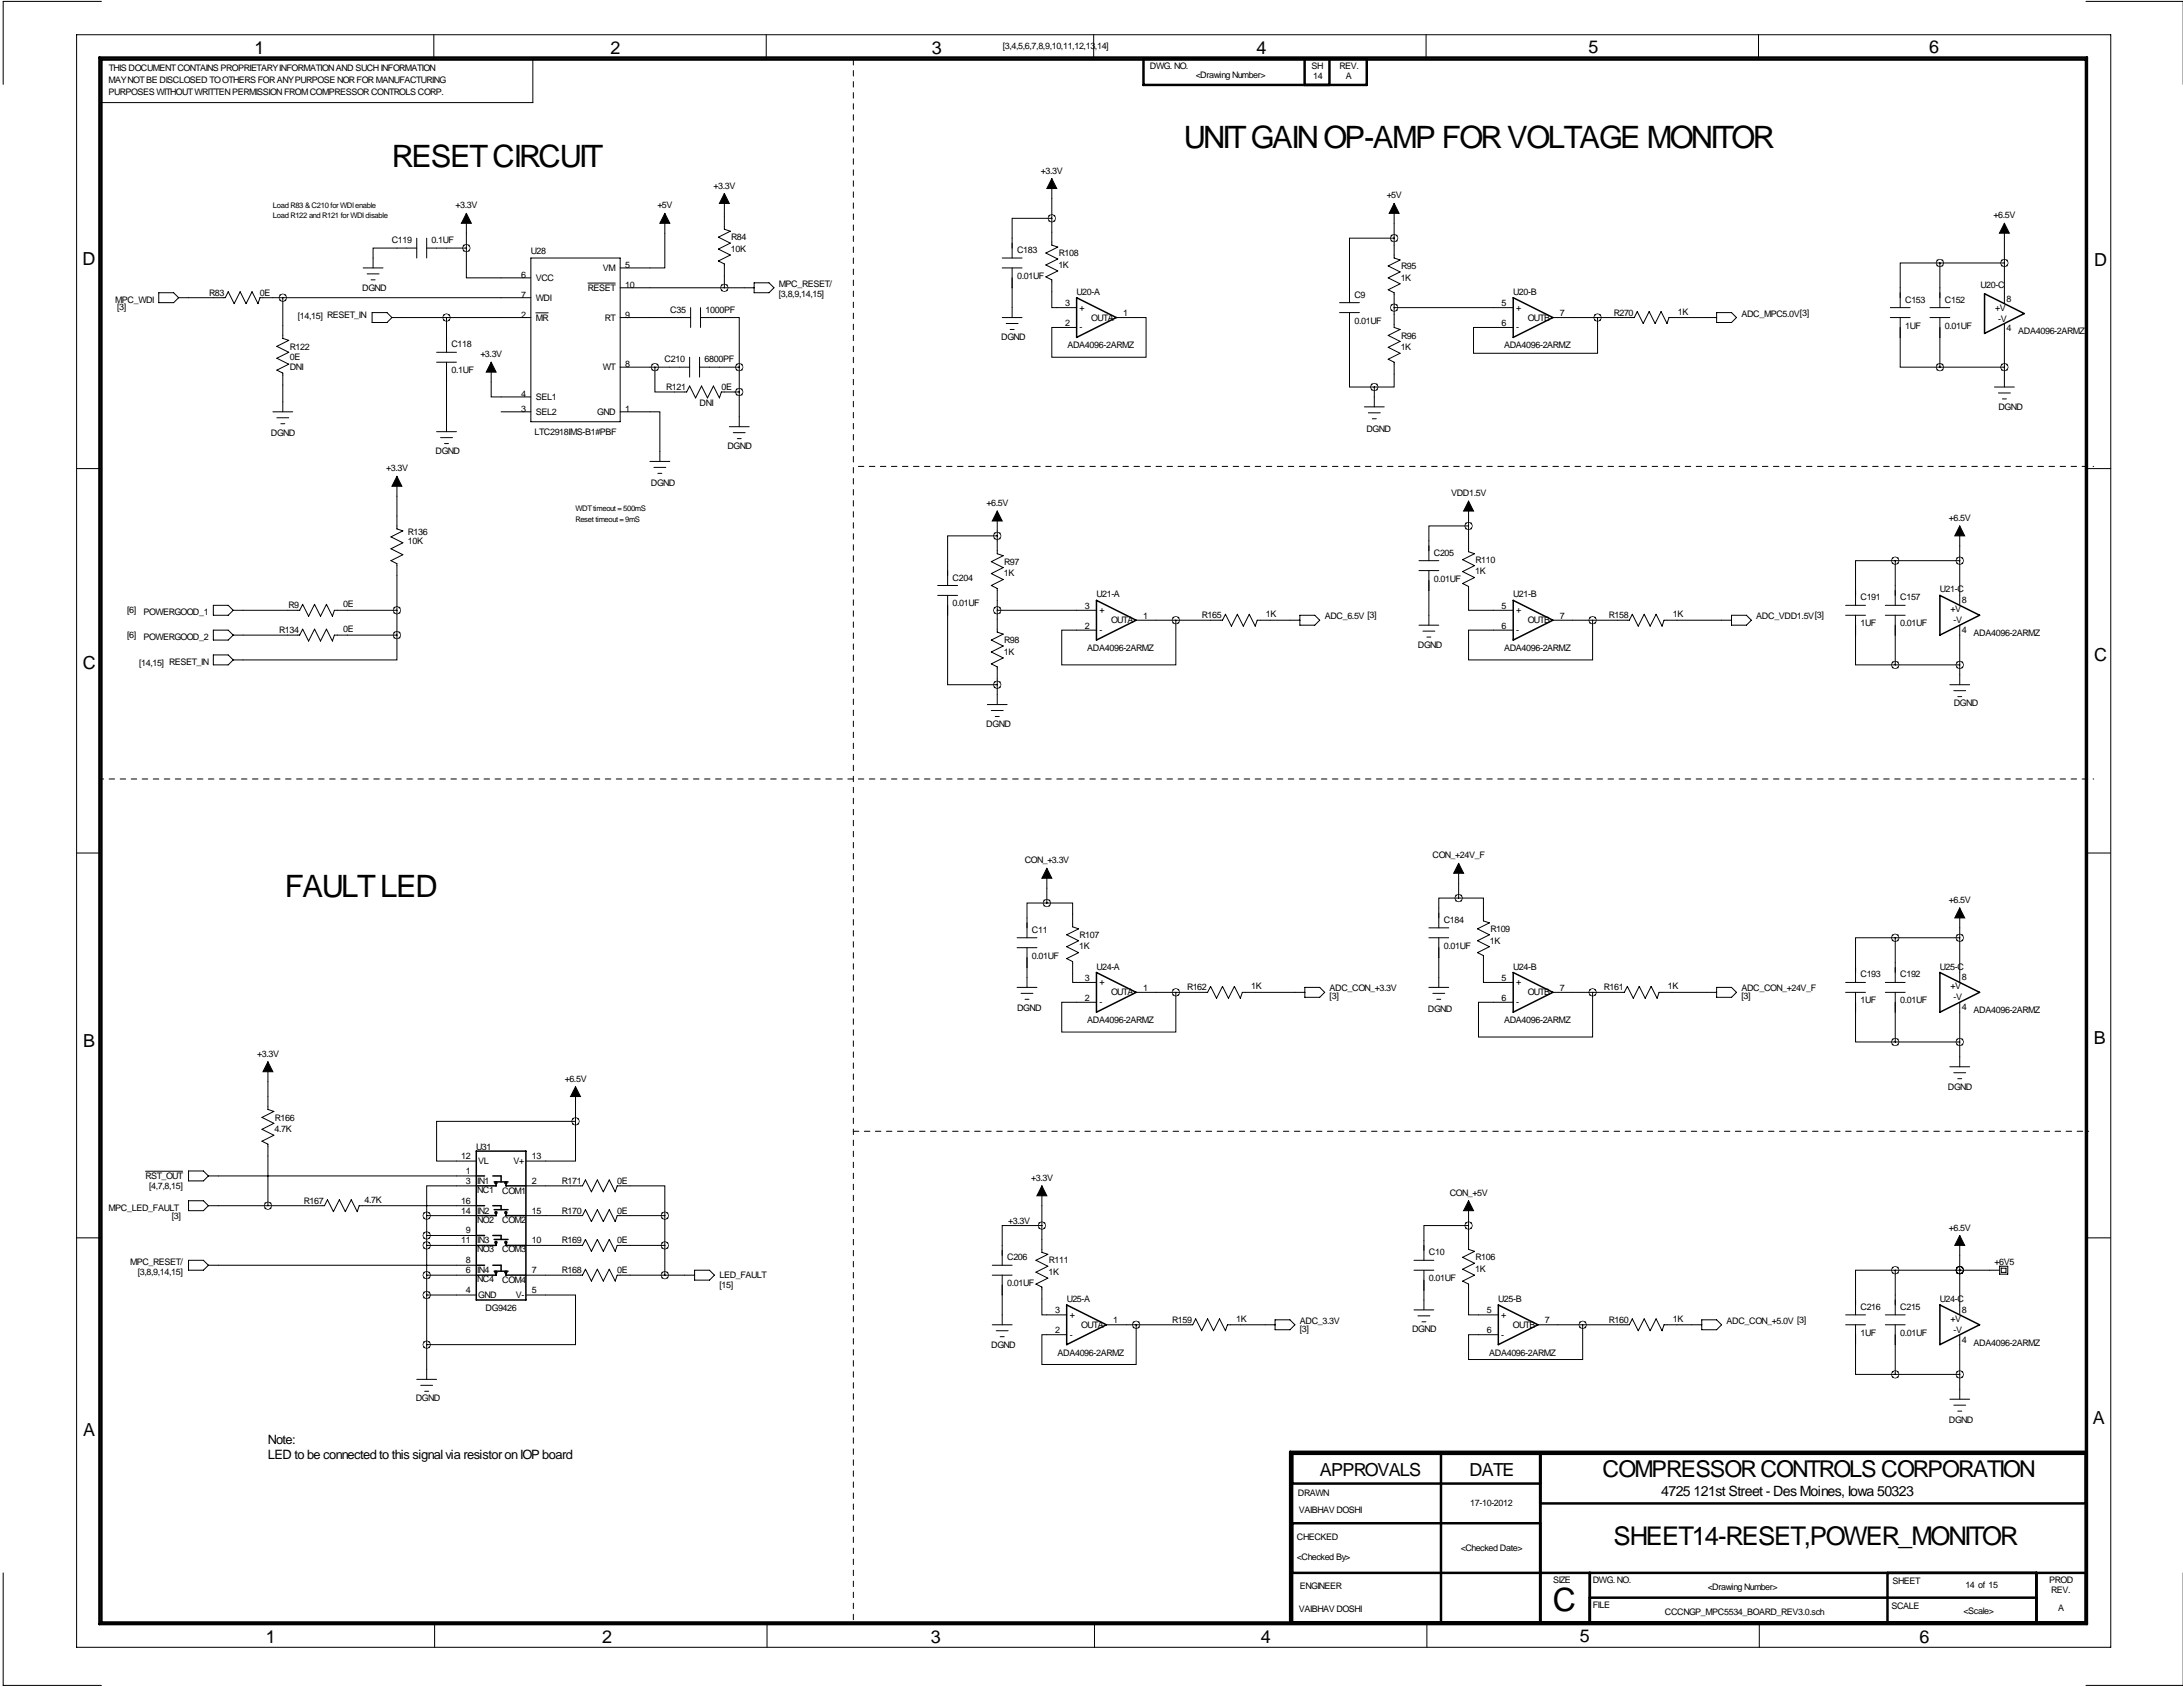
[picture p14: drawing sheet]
<svg xmlns="http://www.w3.org/2000/svg" width="559mm" height="432mm" viewBox="0 0 559 432" stroke-linecap="round" stroke-linejoin="round" font-family="sans-serif">
<defs><g id="words">
<text font-size="8.2" x="397.5" y="412.4">C</text>
<g font-size="7.9">
<text x="303" y="37.8">UNIT GAIN OP-AMP FOR VOLTAGE MONITOR</text>
<text x="100.3" y="42.7">RESET CIRCUIT</text>
<text x="72.9" y="229.6">FAULT LED</text>
</g>
<text font-size="6.6" x="413" y="395.4">SHEET14-RESET,POWER_MONITOR</text>
<text font-size="5.9" x="410.2" y="378">COMPRESSOR CONTROLS CORPORATION</text>
<g font-size="4.6">
<text x="65.1" y="13.7">1</text>
<text x="156.3" y="13.7">2</text>
<text x="238.5" y="13.7">3</text>
<text x="321.6" y="13.7">4</text>
<text x="406.6" y="13.5">5</text>
<text x="493.8" y="13.5">6</text>
<text x="21.1" y="67.9">D</text>
<text x="536.1" y="68.1">D</text>
<text x="21.2" y="171.1">C</text>
<text x="536" y="169.2">C</text>
<text x="21.3" y="268.1">B</text>
<text x="535.9" y="267.2">B</text>
<text x="535.7" y="364.5">A</text>
<text x="21.3" y="367.5">A</text>
<text x="337.8" y="377.7">APPROVALS</text>
<text x="376.2" y="377.7">DATE</text>
<text x="68" y="420.6">1</text>
<text x="154.1" y="420.6">2</text>
<text x="238.3" y="420.6">3</text>
<text x="322.7" y="420.5">4</text>
<text x="404.4" y="420.4">5</text>
<text x="491.4" y="420.6">6</text>
</g>
<text font-size="3.6" x="425.2" y="383">4725 121st Street - Des Moines, Iowa 50323</text>
<g font-size="3.3">
<text x="68.6" y="369.6">Note:</text>
<text x="68.6" y="373.4">LED to be connected to this signal via resistor on IOP board</text>
</g>
<g font-size="2.3">
<text x="256.7" y="12.5">[3,4,5,6,7,8,9,10,11,12,13,14]</text>
<text x="294.3" y="17.6">DWG. NO.</text>
<text x="335.7" y="17.7">SH</text>
<text x="342.9" y="17.8">REV.</text>
<text x="27.8" y="21.1">MAY NOT BE DISCLOSED TO OTHERS FOR ANY PURPOSE NOR FOR MANUFACTURING</text>
<text x="27.9" y="18.3">THIS DOCUMENT CONTAINS PROPRIETARY INFORMATION AND SUCH INFORMATION</text>
<text x="306.1" y="20.1">&lt;Drawing Number&gt;</text>
<text x="336.1" y="20.3">14</text>
<text x="344.5" y="20.3">A</text>
<text x="27.8" y="24.2">PURPOSES WITHOUT WRITTEN PERMISSION FROM COMPRESSOR CONTROLS CORP.</text>
<text x="266.5" y="44.4">+3.3V</text>
<text x="116.6" y="53.3">+3.3V</text>
<text x="168.3" y="53.3">+5V</text>
<text x="182.7" y="48.3">+3.3V</text>
<text x="355" y="50.8">+5V</text>
<text x="510.3" y="55.9">+6.5V</text>
<text x="100.3" y="62.2">C119</text>
<text x="110.5" y="62.2">0.1UF</text>
<text x="135.9" y="65">U28</text>
<text x="187.1" y="64.5">10K</text>
<text x="187.2" y="61.5">R84</text>
<text x="260.3" y="64.8">C183</text>
<text x="271" y="65.6">R108</text>
<text x="133.4" y="71.1">6</text>
<text x="137.2" y="71.9">VCC</text>
<text x="154.3" y="69.3">VM</text>
<text x="160" y="68.6">5</text>
<text x="260.3" y="71.4">0.01UF</text>
<text x="270.9" y="68.5">1K</text>
<text x="358.5" y="71.8">1K</text>
<text x="358.6" y="68.9">R95</text>
<text x="29.5" y="77.5">MPC_WDI</text>
<text x="53.6" y="75.7">R83</text>
<text x="66.5" y="75.7">0E</text>
<text x="92.7" y="74.4">DGND</text>
<text x="133.4" y="76.2">7</text>
<text x="137.2" y="77">WDI</text>
<text x="150.5" y="74.4">RESET</text>
<text x="160" y="73.7">10</text>
<text x="199.4" y="73.4">MPC_RESET/</text>
<text x="199.4" y="76">[3,8,9,14,15]</text>
<text x="275.6" y="75.4">U20-A</text>
<text x="346.7" y="76.2">C9</text>
<text x="387.3" y="75.4">U20-B</text>
<text x="487.7" y="77.5">C153</text>
<text x="497.8" y="77.5">C152</text>
<text x="507" y="73.7">U20-C</text>
<text x="513.6" y="77.2">8</text>
<text x="30" y="79.3">[3]</text>
<text x="76.2" y="81.5">[14,15] RESET_IN</text>
<text x="133.4" y="81.3">2</text>
<text x="137.2" y="82">MR</text>
<text x="154.8" y="82">RT</text>
<text x="160" y="81.3">9</text>
<text x="171.6" y="80">C35</text>
<text x="180.6" y="80">1000PF</text>
<text x="272.6" y="78.4">3</text>
<text x="272.6" y="83.5">2</text>
<text x="276.4" y="79.5">+</text>
<text x="279.3" y="82">OUTA</text>
<text x="287.5" y="80.9">1</text>
<text x="346.7" y="82.8">0.01UF</text>
<text x="384.4" y="78.4">5</text>
<text x="384.4" y="83.5">6</text>
<text x="388.1" y="79.5">+</text>
<text x="391.1" y="82">OUTB</text>
<text x="399.3" y="80.9">7</text>
<text x="413.1" y="80.8">R270</text>
<text x="429.5" y="80.5">1K</text>
<text x="445.8" y="81">ADC_MPC5.0V[3]</text>
<text x="510.7" y="79.5">+V</text>
<text x="511.5" y="82.3">-V</text>
<text x="74.2" y="89.5">R122</text>
<text x="115.6" y="88.9">C118</text>
<text x="256.3" y="87.1">DGND</text>
<text x="273.3" y="89.2">ADA4096-2ARMZ</text>
<text x="276.4" y="84.6">-</text>
<text x="358.5" y="89.6">1K</text>
<text x="358.6" y="86.7">R96</text>
<text x="385" y="89.2">ADA4096-2ARMZ</text>
<text x="388.1" y="84.6">-</text>
<text x="487.7" y="84.1">1UF</text>
<text x="497.8" y="84.1">0.01UF</text>
<text x="513.6" y="84.8">4</text>
<text x="516.6" y="85.6">ADA4096-2ARMZ</text>
<text x="74.2" y="92.2">0E</text>
<text x="74.2" y="94.8">DNI</text>
<text x="115.6" y="95.5">0.1UF</text>
<text x="123" y="91.4">+3.3V</text>
<text x="154.3" y="94.7">WT</text>
<text x="160" y="94">8</text>
<text x="170.1" y="92.7">C210</text>
<text x="180.3" y="92.7">6800PF</text>
<text x="133.4" y="101.6">4</text>
<text x="170.5" y="99.8">R121</text>
<text x="184.7" y="99.8">0E</text>
<text x="133.4" y="105.4">3</text>
<text x="137.2" y="106.2">SEL2</text>
<text x="137.2" y="102.4">SEL1</text>
<text x="152.9" y="106.2">GND</text>
<text x="160" y="105.4">1</text>
<text x="179.1" y="103.9">DNI</text>
<text x="511.6" y="104.9">DGND</text>
<text x="69.3" y="111.5">DGND</text>
<text x="136.8" y="111.3">LTC2918IMS-B1#PBF</text>
<text x="349.8" y="110.5">DGND</text>
<text x="111.5" y="116.3">DGND</text>
<text x="186.2" y="114.8">DGND</text>
<text x="98.8" y="120.7">+3.3V</text>
<text x="166.6" y="124.5">DGND</text>
<text x="252.5" y="129.5">+6.5V</text>
<text x="371.4" y="127">VDD1.5V</text>
<text x="104.4" y="136.9">R136</text>
<text x="498.9" y="133.4">+6.5V</text>
<text x="104.4" y="139.2">10K</text>
<text x="367" y="142.2">C205</text>
<text x="243.8" y="148.6">C204</text>
<text x="256.9" y="147.5">1K</text>
<text x="257" y="144.6">R97</text>
<text x="367" y="148.9">0.01UF</text>
<text x="377.6" y="147">1K</text>
<text x="377.7" y="144.1">R110</text>
<text x="73.8" y="155.7">R9</text>
<text x="87.8" y="155.5">0E</text>
<text x="243.8" y="155.2">0.01UF</text>
<text x="277.7" y="155.9">3</text>
<text x="280.7" y="152.9">U21-A</text>
<text x="384.4" y="155.9">5</text>
<text x="387.3" y="152.9">U21-B</text>
<text x="476.2" y="153.7">C191</text>
<text x="486.4" y="153.7">C157</text>
<text x="496.6" y="151.6">U21-C</text>
<text x="502.2" y="154.4">8</text>
<text x="32.6" y="157">[6]</text>
<text x="36.7" y="157.5">POWERGOOD_1</text>
<text x="87.8" y="161.8">0E</text>
<text x="277.7" y="160.9">2</text>
<text x="281.4" y="157">+</text>
<text x="284.4" y="159.5">OUTA</text>
<text x="292.6" y="158.4">1</text>
<text x="307.7" y="158.2">R165</text>
<text x="324.1" y="158">1K</text>
<text x="339.1" y="158.5">ADC_6.5V [3]</text>
<text x="384.4" y="160.9">6</text>
<text x="388.1" y="157">+</text>
<text x="391.1" y="159.5">OUTB</text>
<text x="399.3" y="158.4">7</text>
<text x="411.8" y="158.2">R158</text>
<text x="428.2" y="158">1K</text>
<text x="449.6" y="158.5">ADC_VDD1.5V[3]</text>
<text x="476.2" y="160.3">1UF</text>
<text x="486.4" y="160.3">0.01UF</text>
<text x="499.3" y="156.7">+V</text>
<text x="500.1" y="159.5">-V</text>
<text x="32.6" y="163.3">[6]</text>
<text x="36.7" y="163.8">POWERGOOD_2</text>
<text x="71.4" y="162.1">R134</text>
<text x="256.9" y="167.6">1K</text>
<text x="257" y="164.6">R98</text>
<text x="278.3" y="166.6">ADA4096-2ARMZ</text>
<text x="281.4" y="162.1">-</text>
<text x="363" y="165.9">DGND</text>
<text x="385" y="166.6">ADA4096-2ARMZ</text>
<text x="388.1" y="162.1">-</text>
<text x="502.2" y="162.1">4</text>
<text x="505.2" y="162.8">ADA4096-2ARMZ</text>
<text x="35.6" y="170.4">[14,15] RESET_IN</text>
<text x="500.1" y="180.6">DGND</text>
<text x="252.5" y="186.2">DGND</text>
<text x="262.3" y="221">CON_+3.3V</text>
<text x="366.7" y="219.7">CON_+24V_F</text>
<text x="498.9" y="231.1">+6.5V</text>
<text x="264.2" y="238.8">C11</text>
<text x="369.6" y="236.2">C184</text>
<text x="381.5" y="238.6">R109</text>
<text x="264.2" y="245.4">0.01UF</text>
<text x="276.3" y="243">1K</text>
<text x="276.4" y="240.1">R107</text>
<text x="369.6" y="242.8">0.01UF</text>
<text x="381.4" y="241.5">1K</text>
<text x="277.7" y="251.1">3</text>
<text x="280.7" y="248.2">U24-A</text>
<text x="384.4" y="251.1">5</text>
<text x="387.3" y="248.2">U24-B</text>
<text x="476.2" y="250.2">C193</text>
<text x="486.4" y="250.2">C192</text>
<text x="496.6" y="248.2">U25-C</text>
<text x="502.2" y="251">8</text>
<text x="277.7" y="256.2">2</text>
<text x="281.4" y="252.2">+</text>
<text x="281.4" y="257.3">-</text>
<text x="284.4" y="254.8">OUTA</text>
<text x="292.6" y="253.6">1</text>
<text x="303.9" y="253.5">R162</text>
<text x="320.2" y="253.2">1K</text>
<text x="340.4" y="253.7">ADC_CON_+3.3V</text>
<text x="340.4" y="255.8">[3]</text>
<text x="384.4" y="256.2">6</text>
<text x="388.1" y="252.2">+</text>
<text x="388.1" y="257.3">-</text>
<text x="391.1" y="254.8">OUTB</text>
<text x="399.3" y="253.6">7</text>
<text x="410.5" y="253.5">R161</text>
<text x="426.9" y="253.2">1K</text>
<text x="445.8" y="253.7">ADC_CON_+24V_F</text>
<text x="445.8" y="255.8">[3]</text>
<text x="476.2" y="256.8">1UF</text>
<text x="486.4" y="256.8">0.01UF</text>
<text x="499.3" y="253.2">+V</text>
<text x="500.1" y="256">-V</text>
<text x="260.3" y="258.8">DGND</text>
<text x="278.3" y="261.9">ADA4096-2ARMZ</text>
<text x="365.5" y="259.1">DGND</text>
<text x="385" y="261.9">ADA4096-2ARMZ</text>
<text x="502.2" y="258.6">4</text>
<text x="505.2" y="259.3">ADA4096-2ARMZ</text>
<text x="65.8" y="270.5">+3.3V</text>
<text x="144.6" y="276.9">+6.5V</text>
<text x="498.6" y="278.9">DGND</text>
<text x="70.4" y="286.8">R166</text>
<text x="70.3" y="289.8">4.7K</text>
<text x="118" y="296.7">12</text>
<text x="121.9" y="294.4">U31</text>
<text x="122.4" y="297.9">VL</text>
<text x="131.5" y="297.9">V+</text>
<text x="136.1" y="296.7">13</text>
<text x="37.2" y="301.8">RST_OUT</text>
<text x="38.2" y="304.3">[4,7,8,15]</text>
<text x="119.2" y="300.5">1</text>
<text x="119.2" y="303">3</text>
<text x="122.2" y="303">IN1</text>
<text x="122.2" y="305.3">NC1</text>
<text x="128.6" y="305.6">COM1</text>
<text x="136.1" y="303">2</text>
<text x="143.8" y="303">R171</text>
<text x="158" y="303">0E</text>
<text x="263.9" y="302.3">+3.3V</text>
<text x="27.8" y="309.9">MPC_LED_FAULT</text>
<text x="44" y="311.9">[3]</text>
<text x="77.8" y="308.1">R167</text>
<text x="93.3" y="307.9">4.7K</text>
<text x="118" y="308.1">16</text>
<text x="118" y="310.6">14</text>
<text x="122.2" y="310.6">IN2</text>
<text x="136.1" y="310.6">15</text>
<text x="143.8" y="310.6">R170</text>
<text x="158" y="310.6">0E</text>
<text x="371.1" y="306.1">CON_+5V</text>
<text x="119.2" y="315.7">9</text>
<text x="122.2" y="312.9">NO2</text>
<text x="128.6" y="312.9">COM2</text>
<text x="258.1" y="313.2">+3.3V</text>
<text x="498.9" y="315">+6.5V</text>
<text x="33.3" y="323.8">MPC_RESET/</text>
<text x="118" y="318.3">11</text>
<text x="119.2" y="323.3">8</text>
<text x="122.2" y="318.3">IN3</text>
<text x="122.2" y="320.6">NO3</text>
<text x="128.6" y="320.6">COM3</text>
<text x="136.1" y="318.3">10</text>
<text x="143.8" y="318.3">R169</text>
<text x="158" y="318.3">0E</text>
<text x="257.8" y="322.6">C206</text>
<text x="268.5" y="323.4">R111</text>
<text x="365.8" y="321.3">C10</text>
<text x="377.7" y="322.6">R106</text>
<text x="510.6" y="323.8">+6V5</text>
<text x="35.3" y="326.4">[3,8,9,14,15]</text>
<text x="119.2" y="325.9">6</text>
<text x="122.2" y="325.9">IN4</text>
<text x="122.2" y="328.2">NC4</text>
<text x="128.6" y="328.4">COM4</text>
<text x="136.1" y="325.9">7</text>
<text x="143.8" y="325.9">R168</text>
<text x="158" y="325.9">0E</text>
<text x="184.1" y="327.2">LED_FAULT</text>
<text x="184.1" y="329.7">[15]</text>
<text x="257.8" y="329.2">0.01UF</text>
<text x="268.4" y="326.3">1K</text>
<text x="365.8" y="327.9">0.01UF</text>
<text x="377.6" y="325.6">1K</text>
<text x="119.2" y="331">4</text>
<text x="122.4" y="332.1">GND</text>
<text x="124.3" y="335.5">DG9426</text>
<text x="132" y="332.2">V-</text>
<text x="136.1" y="331">5</text>
<text x="273" y="333.2">U25-A</text>
<text x="383.5" y="333.2">U25-B</text>
<text x="476.2" y="335.3">C216</text>
<text x="486.4" y="335.3">C215</text>
<text x="496.6" y="333.3">U24-C</text>
<text x="270.1" y="336.2">3</text>
<text x="270.1" y="341.3">2</text>
<text x="273.8" y="337.3">+</text>
<text x="276.8" y="339.9">OUTA</text>
<text x="285" y="338.7">1</text>
<text x="300" y="338.6">R159</text>
<text x="316.4" y="338.3">1K</text>
<text x="332.7" y="338.8">ADC_3.3V</text>
<text x="332.7" y="340.9">[3]</text>
<text x="361.4" y="340.9">DGND</text>
<text x="380.6" y="336.2">5</text>
<text x="380.6" y="341.3">6</text>
<text x="384.3" y="337.3">+</text>
<text x="387.3" y="339.9">OUTB</text>
<text x="395.5" y="338.7">7</text>
<text x="411.8" y="338.6">R160</text>
<text x="428.2" y="338.3">1K</text>
<text x="442" y="338.8">ADC_CON_+5.0V [3]</text>
<text x="476.2" y="341.9">1UF</text>
<text x="486.4" y="341.9">0.01UF</text>
<text x="499.3" y="338.3">+V</text>
<text x="500.1" y="341.1">-V</text>
<text x="502.2" y="336">8</text>
<text x="253.7" y="344.9">DGND</text>
<text x="270.7" y="347">ADA4096-2ARMZ</text>
<text x="273.8" y="342.4">-</text>
<text x="381.2" y="347">ADA4096-2ARMZ</text>
<text x="384.3" y="342.4">-</text>
<text x="502.2" y="343.7">4</text>
<text x="505.2" y="344.4">ADA4096-2ARMZ</text>
<text x="106.4" y="358.6">DGND</text>
<text x="498.9" y="364.2">DGND</text>
<text x="332.2" y="383">DRAWN</text>
<text x="332.5" y="387.3">VAIBHAV DOSHI</text>
<text x="376.4" y="385.6">17-10-2012</text>
<text x="332" y="394.2">CHECKED</text>
<text x="332" y="399.3">&lt;Checked By&gt;</text>
<text x="373.9" y="397">&lt;Checked Date&gt;</text>
<text x="332.7" y="406.7">ENGINEER</text>
<text x="397.6" y="405.1">SIZE</text>
<text x="407.7" y="405.1">DWG. NO.</text>
<text x="437.1" y="406.9">&lt;Drawing Number&gt;</text>
<text x="484.4" y="405.4">SHEET</text>
<text x="503.1" y="406.4">14 of 15</text>
<text x="524.6" y="405.1">PROD</text>
<text x="525.1" y="407.7">REV.</text>
<text x="332.5" y="412.5">VAIBHAV DOSHI</text>
<text x="407.7" y="411.5">FILE</text>
<text x="426.2" y="413.3">CCCNGP_MPC5534_BOARD_REV3.0.sch</text>
<text x="484.2" y="411.7">SCALE</text>
<text x="502.7" y="413">&lt;Scale&gt;</text>
<text x="526.8" y="412.2">A</text>
</g>
<g font-size="2">
<text x="69.8" y="53.3">Load R83 &amp; C210 for WDI enable</text>
<text x="69.8" y="55.9">Load R122 and R121 for WDI disable</text>
<text x="147.3" y="130.8">WDT timeout = 500mS</text>
<text x="147.3" y="133.6">Reset timeout = 9mS</text>
</g>
</g></defs>
<g fill="none" stroke="#000" stroke-width=".26">
<path d="M19.6 8.9h520.7v412.7h-520.7zM26 .4h-25.2v21.2M111 8.9v6.3M143.6 15.2h-7.2v11.1h-110.8M196.1 8.9v6.3M280 8.9v6.3M365 8.9v6.3M450.1 8.9v6.3M534 .4h24.8M119.4 54.6v8.9M170.2 54.6v14h-11.5M185.4 49.5v9.2l1.5 .5-3 1.5 3 1.5-3 1.6 3 1.5-3 1.5 1.5 .8v6.1"/>
<path d="M269.2 55.9h-10.1v10.1M269.2 45.7v17l1.6 .5-3.1 1.6 3.1 1.5-3.1 1.5 3.1 1.5-3.1 1.6 1.5 .7v7.1h6.4M356.9 52.1v13.9l1.5 .5-3.1 1.6 3.1 1.5-3.1 1.5 3.1 1.5-3.1 1.6 1.6 .7v8.9l1.5 .5-3.1 1.6 3.1 1.5-3.1 1.5 3.1 1.5-3.1 1.5 1.6 .8v6.4h-5.1M513.1 57.1v20.6M40.6 74.9h3.8l1.3 1.3-1.3 1.3h-3.8zM45.7 76.2h12l.7-1.5 1.5 3 1.6-3 1.5 3 1.5-3 1.5 3 .5-1.5h69.4M72.4 76.2v10.4l1.5 .5-3 1.5 3 1.6-3 1.5 3 1.5-3 1.5 1.5 .8v9.9M93 68.6h5M94 70.1h3M95 71.6h1M106.7 63.5h-11.2v5.1M106.7 61v5"/>
<path d="M109.2 63.5h10.2M109.2 61v5M119.4 63.5v7.6h16.5M135.9 66h22.8v41.9h-22.8zM150.5 72.5h7M158.7 73.7h34.3M176.8 78.7v5.1M179.3 78.7v5.1M193 72.4h3.8l1.3 1.3-1.3 1.2h-3.8zM256.5 66h5.1M256.5 68.6h5.1M259.1 68.6v12.7"/>
<path d="M342.9 77.5h5.1M356.9 61h-11.5v16.5M356.9 78.7h30.4M483.9 78.7h5M494 78.7h5.1M496.6 67.3h-10.2v11.4M496.6 67.3v11.4M496.6 67.3h16.5M95.2 80h3.9l1.2 1.3-1.2 1.3h-3.9zM100.3 81.3h35.6M111.8 90.2h5M111.8 92.7h5"/>
<path d="M114.3 81.3v8.9M114.3 92.7v17.8M125.7 92.7v8.9h10.2M137.2 80.1h3.1M158.7 81.3h18.1M158.7 94h17.8M167.6 94v6.3h8.2l.7-1.5 1.6 3.1 1.5-3.1 1.5 3.1 1.5-3.1 1.5 3.1 .6-1.6h4.5M176.5 91.4v5.1M179.1 94h10.1M179.1 91.4v5.1M179.3 81.3h9.9v12.7M189.2 94v15.2"/>
<path d="M256.5 81.3h5.1M257.6 82.8h3M258.6 84.3h1M285.8 81.3h7.6v10.1h-24.2v-7.6h6.4M342.9 80h5.1M345.4 80v19.1h6.4M351.8 99.1v5M397.5 81.3h20.8l.8-1.5 1.5 3 1.5-3 1.6 3 1.5-3 1.5 3 .5-1.5h12.2M408.9 81.3v9.1h-31.7v-6.6h10.1M439.4 80h3.8l1.3 1.3-1.3 1.3h-3.8zM483.9 81.3h5M486.4 81.3v12.7h10.2"/>
<path d="M494 81.3h5.1M496.6 94h16.5M496.6 81.3v12.7M510.5 99.1h5.1M513.1 82.8v16.3M19.7 119.9h6.4M69.8 105.4h5.1M70.9 106.9h3M71.9 108.5h1M111.8 110.5h5M112.8 112h3M113.8 113.5h1"/>
<path d="M128.3 105.4h7.6M158.7 105.4h10.2v12.7M166.4 118.1h5M167.4 119.6h3M186.7 109.2h5.1M187.7 110.7h3.1M188.7 112.3h1M349.2 104.1h5.1M350.3 105.7h3M351.3 107.2h1M511.6 100.6h3M512.6 102.1h1"/>
<path d="M533.9 119.9h6.4M101.6 121.9v13.5l1.5 .5-3 1.5 3 1.5-3 1.6 3 1.5-3 1.5 1.5 .8v18.3M168.4 121.2h1M255.3 137.2h-12.7v12.7M255.3 130.8v10.9l1.5 .5-3.1 1.6 3.1 1.5-3.1 1.5 3.1 1.5-3.1 1.6 1.6 .7v11.2l1.5 .5-3.1 1.5 3.1 1.6-3.1 1.5 3.1 1.5-3.1 1.5 1.6 .8v9.6M375.9 128.3v12.9l1.5 .5-3 1.6 3 1.5-3 1.5 3 1.5-3 1.6 1.5 .7v6.1h11.4M375.9 134.6h-10.1v8.9M501.6 134.6v20.3M54.6 154.9h3.8l1.3 1.3-1.3 1.3h-3.8zM59.7 156.2h17l.8-1.5 1.5 3 1.5-3 1.5 3 1.6-3 1.5 3 .5-1.5h16M240 149.9h5.1M240 152.4h5.1"/>
<path d="M242.6 152.4v22.9h12.7M255.3 156.2h25.4M290.8 158.8h22.1l.8-1.6 1.5 3.1 1.5-3.1 1.6 3.1 1.5-3.1 1.5 3.1 .5-1.5h10.9M301 158.8v11.4h-29.2v-8.9h8.9M332.7 157.5h3.8l1.3 1.3-1.3 1.2h-3.8zM363.2 143.5h5.1M363.2 146h5.1M365.8 146v14M397.5 158.8h19.6l.7-1.6 1.6 3.1 1.5-3.1 1.5 3.1 1.5-3.1 1.5 3.1 .6-1.5h17.2M407.7 158.8v10.1h-31.8v-7.6h11.4M443.2 157.5h3.8l1.3 1.3-1.3 1.2h-3.8zM472.4 154.9h5.1"/>
<path d="M472.4 157.5h5.1M475 157.5v12.7h10.1M482.6 154.9h5.1M482.6 157.5h5.1M485.1 143.5h-10.1v11.4M485.1 143.5h16.5M485.1 143.5v11.4M485.1 157.5v12.7M54.6 161.3h3.8l1.3 1.3-1.3 1.2h-3.8zM54.6 167.6h3.8l1.3 1.3-1.3 1.3h-3.8zM59.7 162.6h17l.8-1.6 1.5 3.1 1.5-3.1 1.5 3.1 1.6-3.1 1.5 3.1 .5-1.5h16M101.6 162.6v6.3h-41.9"/>
<path d="M363.2 160h5.1M364.2 161.5h3.1M365.3 163.1h1M485.1 170.2h16.5M499.1 175.3h5.1M500.1 176.8h3.1M501.1 178.3h1.1M501.6 160v15.3M252.7 180.3h5.1M253.7 181.9h3.1M254.8 183.4h1M19.6 218.3h6.4"/>
<path d="M533.8 218.3h6.4M268 231.1h-5.1v8.9M268 231.1h6.6v6.1l1.5 .5-3.1 1.6 3.1 1.5-3.1 1.5 3.1 1.5-3.1 1.6 1.6 .7v5.4h6.1M268 222.2v8.9M365.8 237.5h5M373.4 229.9h6.3v5.8l1.6 .5-3.1 1.5 3.1 1.6-3.1 1.5 3.1 1.5-3.1 1.5 1.5 .8v6.9h7.6M373.4 229.9h-5.1v7.6M373.4 221v8.9M501.6 232.4v19.1M260.3 240h5.1M260.3 242.6h5.1M260.3 252.7h5.1"/>
<path d="M261.4 254.3h3M262.4 255.8h1M262.9 242.6v10.1M290.8 254h18.3l.8-1.5 1.5 3 1.5-3 1.6 3 1.5-3 1.5 3 .5-1.5h16M301 254v10.2h-29.2v-7.7h8.9M334 252.7h3.8l1.3 1.3-1.3 1.3h-3.8zM365.8 240h5M365.8 252.7h5M366.8 254.3h3M367.8 255.8h1M368.3 240v12.7M397.5 254h18.3l.8-1.5 1.5 3 1.5-3 1.5 3 1.6-3 1.5 3 .5-1.5h14.7"/>
<path d="M407.7 254v11.4h-29.2v-8.9h8.8M439.4 252.7h3.8l1.3 1.3-1.3 1.3h-3.8zM472.4 251.5h5.1M472.4 254h5.1M475 254v12.7h10.1M482.6 251.5h5.1M482.6 254h5.1M485.1 240h-10.1v11.5M485.1 240h16.5M485.1 240v11.5M485.1 254v12.7M501.6 256.5v16.5"/>
<path d="M68.6 271.8v12.2l1.5 .5-3 1.5 3 1.5-3 1.6 3 1.5-3 1.5 1.5 .8v15.7M147.3 278.1v8.9M485.1 266.7h16.5M499.1 273h5.1M500.1 274.6h3.1M501.1 276.1h1.1M37.2 299.8h9.5M48.3 299.7h3.8l1.2 1.3-1.2 1.3h-3.8zM147.3 287h-35.5v10.2h10.1M147.3 287v10.2h-12.7M19.6 316.8h6.4M48.3 307.3h3.8l1.2 1.3-1.2 1.3h-3.8z"/>
<path d="M53.3 308.6h29.8l.7-1.5 1.5 3 1.6-3 1.5 3 1.5-3 1.5 3 .5-1.5h30M53.3 301h68.6M109.2 311.1v42M109.2 311.1h12.7M109.2 316.2h12.7M109.2 318.8h12.7M121.9 303.5h-12.7v7.6M134.6 303.5h14.5l.8-1.5 1.5 3.1 1.5-3.1 1.5 3.1 1.6-3.1 1.5 3.1 .5-1.6h12.2v7.6M134.6 311.1h14.5l.8-1.5 1.5 3.1 1.5-3.1 1.5 3.1 1.6-3.1 1.5 3.1 .5-1.6h12.2M134.6 318.8h14.5l.8-1.6 1.5 3.1 1.5-3.1 1.5 3.1 1.6-3.1 1.5 3.1 .5-1.5h12.2M170.2 311.1v15.3M266.7 313.7h-10.2v10.1"/>
<path d="M266.7 303.5v17l1.5 .6-3 1.5 3 1.5-3 1.5 3 1.6-3 1.5 1.5 .7v7.1h6.3M375.9 307.3v12.5l1.5 .5-3 1.5 3 1.5-3 1.6 3 1.5-3 1.5 1.5 .8v7.8h7.6M375.9 313.7h-11.4v8.9M501.6 316.2v20.3M533.8 316.8h6.4M48.3 322.6h3.8l1.2 1.2-1.2 1.3h-3.8zM53.3 323.8h68.6M109.2 326.4h12.7M109.2 331.5h12.7M134.6 331.5h12.7v12.7h-38.1M134.6 326.4h14.5l.8-1.5 1.5 3 1.5-3 1.5 3 1.6-3 1.5 3 .5-1.5h19.8M177.8 325.1h3.8l1.3 1.3-1.3 1.3h-3.8z"/>
<path d="M254 339.1h5.1M254 323.8h5.1M254 326.4h5.1M256.5 326.4v12.7M283.2 339.1h22.1l.8-1.5 1.5 3 1.5-3 1.5 3 1.6-3 1.5 3 .5-1.5h12.2M290.8 339.1v10.1h-24.1v-7.6h6.3M326.4 337.8h3.8l1.3 1.3-1.3 1.3h-3.8zM361.9 322.6h5.1M361.9 325.1h5.1M361.9 335.3h5.1M363 336.8h3M364 338.3h1"/>
<path d="M364.5 325.1v10.2M393.7 339.1h23.4l.7-1.5 1.6 3 1.5-3 1.5 3 1.5-3 1.5 3 .6-1.5h9.6M405.1 339.1v8.9h-29.2v-6.4h7.6M435.6 337.8h3.8l1.3 1.3-1.3 1.3h-3.8zM472.4 336.5h5.1M472.4 339.1h5.1M475 339.1v12.7h10.1M482.6 336.5h5.1M482.6 339.1h5.1M485.1 325.1h-10.1v11.4M485.1 325.1h26.7M485.1 325.1v11.4"/>
<path d="M485.1 339.1v12.7M501.6 325.1h.1M511.9 324.1v2h2v-2h-2M512.3 324.6h1.2v1.1h-1.2zM106.7 353.1h5.1M107.7 354.6h3M108.7 356.1h1M255 340.6h3.1M256 342.1h1M485.1 351.8h16.5M499.1 358.1h5.1M500.1 359.7h3.1"/>
<path d="M501.6 341.6v16.5M501.1 361.2h1.1M.8 402.6v28.8h25.2M111.3 415.3v6.3M196.3 415.3v6.3M280.2 415.3v6.3M365.3 415.3v6.3M450.3 415.3v6.3M534 431.4h24.8"/>
</g>
<g fill="none" stroke="#000" stroke-width=".63">
<path d="M25.5 14.7h508.7v401h-508.7zM26 15.2h508v400.1h-508zM292.7 15h57.2v6.7h-57.2zM334 21.7v-6.7h6.3v6.7M330.8 379.7h63.5M368.9 372.1v43.2M394.3 372.1v43.2M534 372.1h-203.2v43.2M534 371.6h-203.7v43.7M330.8 389.9h63.5M394.3 384.8h139.7M330.8 402.6h203.2"/>
<path d="M407 402.6v12.7M407 408.9h114.3M483.2 402.6v12.7M521.3 402.6v12.7"/>
</g>
<path d="M218.4 15.2v400.1M219.7 119.4h316.2M218.4 199.4h-193M219.7 199.4h316.2M218.4 289.6h316.3M218.4 415.3h-1.2" fill="none" stroke="#000" stroke-width=".26" stroke-dasharray="1.4 1.4"/>
<g fill="none" stroke="#000" stroke-width=".38">
<path d="M275.6 76.2l10.2 5.1-10.2 5.1zM387.3 76.2l10.2 5.1-10.2 5.1zM508 75.2l10.2 5.1-10.2 5zM280.7 153.7l10.1 5.1-10.1 5zM387.3 153.7l10.2 5.1-10.2 5zM496.6 152.4l10.1 5.1-10.1 5.1zM280.7 248.9l10.1 5.1-10.1 5.1zM387.3 248.9l10.2 5.1-10.2 5.1zM496.6 248.9l10.1 5.1-10.1 5.1zM121.9 294.6h12.7v38.1h-12.7zM126.5 309.6h3.5M126.5 317.2h3.5"/>
<path d="M126.5 302.5h3.5M127 303v.5h-5.1M127 310.6v.5h-5.1M127 318.3v.5h-5.1M128.3 301v1.5M128.3 308.6v1M128.3 316.2v1M129.5 303v.5h5.1M129.5 310.6v.5h5.1M129.5 318.3v.5h5.1M126.5 325.4h3.5M127 325.9v.5h-5.1"/>
<path d="M128.3 323.8v1.6M129.5 325.9v.5h5.1M273 334l10.2 5.1-10.2 5.1zM383.5 334l10.2 5.1-10.2 5.1zM496.6 334l10.1 5.1-10.1 5.1z"/>
<circle cx="126.9" cy="302.8" r=".25"/>
<circle cx="126.9" cy="318" r=".25"/>
<circle cx="126.9" cy="310.4" r=".25"/>
<circle cx="129.5" cy="318" r=".25"/>
<circle cx="129.5" cy="302.8" r=".25"/>
<circle cx="129.5" cy="310.4" r=".25"/>
<circle cx="126.9" cy="325.6" r=".25"/>
<circle cx="129.5" cy="325.6" r=".25"/>
</g>
<path d="M121.9 301h6.4M121.9 308.6h6.4M121.9 316.2h6.4M121.9 323.8h6.4" fill="none" stroke="#000" stroke-width=".38" stroke-dasharray="2.1 2.1"/>
<g fill="#000" stroke="#000" stroke-width=".26">
<path d="M119.4 54.6l1.2 2.5h-2.5zM170.2 54.6l1.2 2.5h-2.5zM185.4 49.5l1.3 2.6h-2.6zM269.2 45.7l1.3 2.6h-2.5zM356.9 52.1l1.2 2.5h-2.5zM513.1 57.1l1.2 2.6h-2.5zM125.7 92.7l1.3 2.5h-2.5zM101.6 121.9l1.3 2.6h-2.6zM255.3 130.8l1.2 2.5h-2.5zM375.9 128.3l1.3 2.5h-2.6zM501.6 134.6l1.3 2.6h-2.5zM268 222.2l1.2 2.6h-2.5z"/>
<path d="M373.4 221l1.2 2.5h-2.5zM501.6 232.4l1.3 2.5h-2.5zM68.6 271.8l1.2 2.5h-2.5zM147.3 278.1l1.3 2.6h-2.6zM266.7 303.5l1.3 2.6h-2.6zM375.9 307.3l1.3 2.6h-2.6zM501.6 316.2l1.3 2.6h-2.5z"/>
</g>
<path d="M185.4 73.7a.07 .07 0 0 0 .1 0 .07 .07 0 0 0-.1 0zM119.3 63.5a.07 .07 0 0 0 .1 0 .07 .07 0 0 0-.1 0zM189.2 94a.07 .07 0 0 0 .1 0 .07 .07 0 0 0-.1 0zM167.6 94a.07 .07 0 0 0 .1 0 .07 .07 0 0 0-.1 0zM189.2 100.3a.07 .07 0 0 0 .1 0 .07 .07 0 0 0-.1 0zM72.3 76.2a.1 .1 0 0 0 .2 0 .1 .1 0 0 0-.2 0zM356.8 78.7a.07 .07 0 0 0 .1 0 .07 .07 0 0 0-.1 0zM255.2 156.2a.07 .07 0 0 0 .1 0 .07 .07 0 0 0-.1 0zM356.8 61a.07 .07 0 0 0 .1 0 .07 .07 0 0 0-.1 0zM375.9 313.7a.07 .07 0 0 0 .1 0 .07 .07 0 0 0-.1 0zM267.9 231.1a.07 .07 0 0 0 .1 0 .07 .07 0 0 0-.1 0zM351.7 99.1a.1 .1 0 0 0 .2 0 .1 .1 0 0 0-.2 0zM373.3 229.9a.07 .07 0 0 0 .1 0 .07 .07 0 0 0-.1 0zM255.2 137.2a.07 .07 0 0 0 .1 0 .07 .07 0 0 0-.1 0zM375.9 134.6a.07 .07 0 0 0 .1 0 .07 .07 0 0 0-.1 0zM266.6 313.7a.1 .1 0 0 0 .2 0 .1 .1 0 0 0-.2 0zM255.2 175.3a.07 .07 0 0 0 .1 0 .07 .07 0 0 0-.1 0zM513 67.3a.07 .07 0 0 0 .1 0 .07 .07 0 0 0-.1 0zM496.5 67.3a.07 .07 0 0 0 .1 0 .07 .07 0 0 0-.1 0zM513 94a.07 .07 0 0 0 .1 0 .07 .07 0 0 0-.1 0zM496.5 94a.07 .07 0 0 0 .1 0 .07 .07 0 0 0-.1 0zM485.1 143.5a.07 .07 0 0 0 .1 0 .07 .07 0 0 0-.1 0zM485.1 170.2a.07 .07 0 0 0 .1 0 .07 .07 0 0 0-.1 0zM501.6 143.5a.07 .07 0 0 0 .1 0 .07 .07 0 0 0-.1 0zM501.6 170.2a.07 .07 0 0 0 .1 0 .07 .07 0 0 0-.1 0zM485.1 240a.07 .07 0 0 0 .1 0 .07 .07 0 0 0-.1 0zM485.1 266.7a.07 .07 0 0 0 .1 0 .07 .07 0 0 0-.1 0zM501.6 240a.07 .07 0 0 0 .1 0 .07 .07 0 0 0-.1 0zM501.6 266.7a.07 .07 0 0 0 .1 0 .07 .07 0 0 0-.1 0zM485.1 325.1a.07 .07 0 0 0 .1 0 .07 .07 0 0 0-.1 0zM485.1 351.8a.07 .07 0 0 0 .1 0 .07 .07 0 0 0-.1 0zM501.6 325.1a.07 .07 0 0 0 .1 0 .07 .07 0 0 0-.1 0zM501.6 351.8a.07 .07 0 0 0 .1 0 .07 .07 0 0 0-.1 0zM501.6 325.1a.07 .07 0 0 0 .1 0 .07 .07 0 0 0-.1 0zM114.2 81.3a.1 .1 0 0 0 .2 0 .1 .1 0 0 0-.2 0zM101.5 156.2a.1 .1 0 0 0 .2 0 .1 .1 0 0 0-.2 0zM101.5 162.6a.1 .1 0 0 0 .2 0 .1 .1 0 0 0-.2 0zM408.9 81.3a.07 .07 0 0 0 .1 0 .07 .07 0 0 0-.1 0zM300.9 158.7a.1 .1 0 0 0 .2 0 .1 .1 0 0 0-.2 0zM407.6 158.7a.07 .07 0 0 0 .1 0 .07 .07 0 0 0-.1 0zM300.9 254a.1 .1 0 0 0 .2 0 .1 .1 0 0 0-.2 0zM407.6 254a.07 .07 0 0 0 .1 0 .07 .07 0 0 0-.1 0zM405.1 339.1a.07 .07 0 0 0 .1 0 .07 .07 0 0 0-.1 0zM290.8 339.1a.07 .07 0 0 0 .1 0 .07 .07 0 0 0-.1 0zM269.2 55.9a.07 .07 0 0 0 .1 0 .07 .07 0 0 0-.1 0zM109.2 311.1a.07 .07 0 0 0 .1 0 .07 .07 0 0 0-.1 0zM109.2 318.8a.07 .07 0 0 0 .1 0 .07 .07 0 0 0-.1 0zM109.2 326.4a.07 .07 0 0 0 .1 0 .07 .07 0 0 0-.1 0zM109.2 331.5a.07 .07 0 0 0 .1 0 .07 .07 0 0 0-.1 0zM109.2 344.2a.07 .07 0 0 0 .1 0 .07 .07 0 0 0-.1 0zM68.5 308.6a.07 .07 0 0 0 .1 0 .07 .07 0 0 0-.1 0zM147.3 287a.07 .07 0 0 0 .1 0 .07 .07 0 0 0-.1 0zM109.2 316.2a.07 .07 0 0 0 .1 0 .07 .07 0 0 0-.1 0zM170.1 326.4a.07 .07 0 0 0 .1 0 .07 .07 0 0 0-.1 0zM170.1 318.8a.07 .07 0 0 0 .1 0 .07 .07 0 0 0-.1 0zM170.1 311.1a.07 .07 0 0 0 .1 0 .07 .07 0 0 0-.1 0z" fill="#000" stroke="#000" stroke-width="1.9"/>
<use href="#words"/>
</svg>
